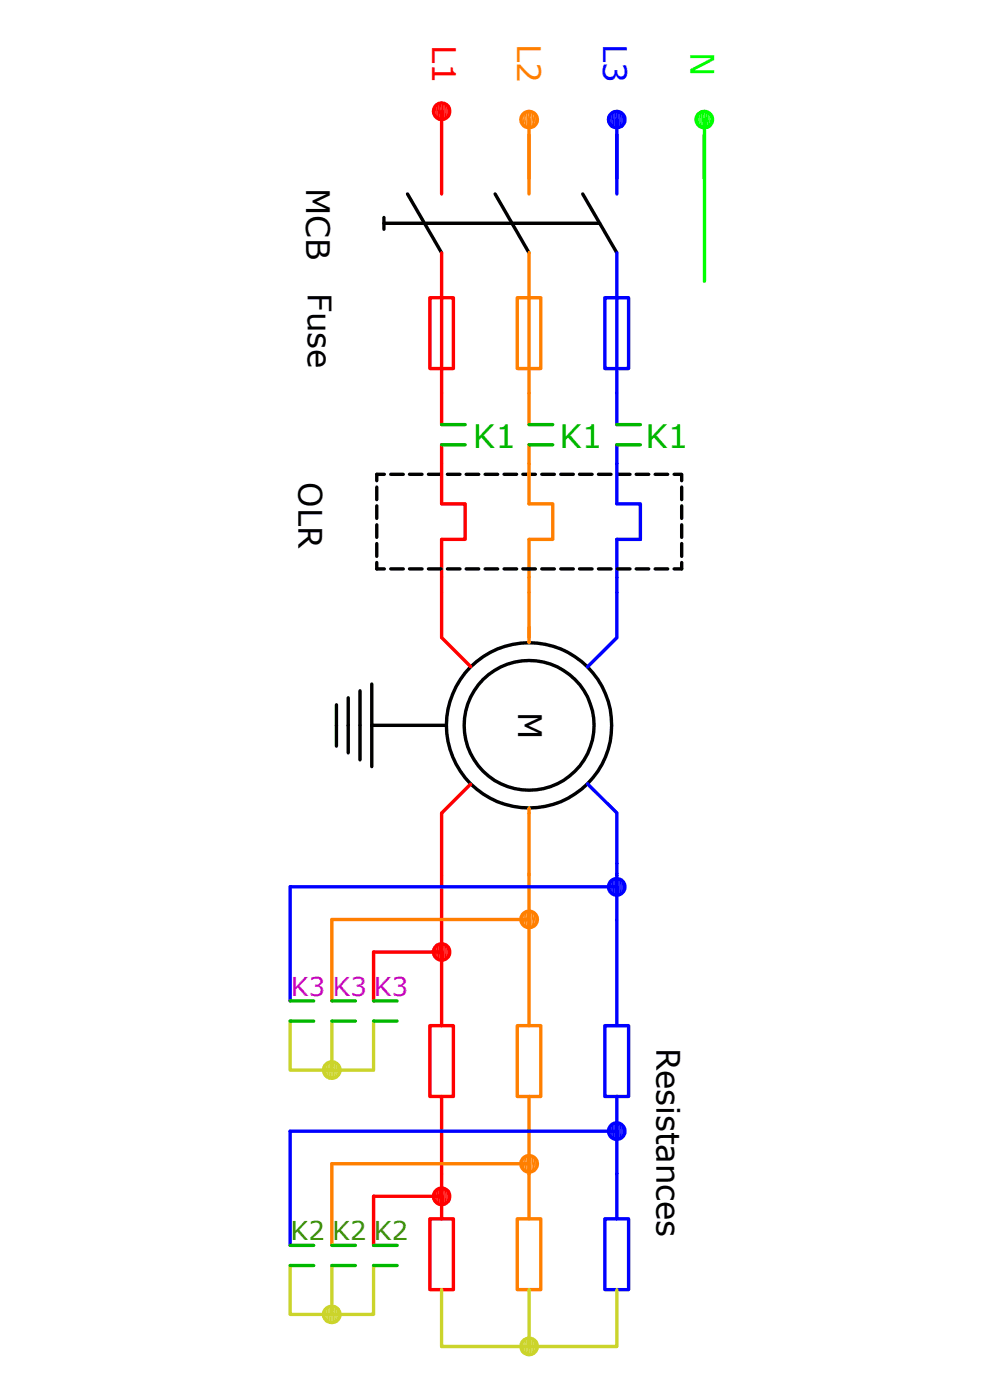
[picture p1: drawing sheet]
<svg xmlns="http://www.w3.org/2000/svg" width="210mm" height="297mm" viewBox="0 0 210 297" stroke-linecap="round" stroke-linejoin="round" font-family="sans-serif">
<defs><g id="words">
<text font-size="6.9" fill="#f00" x="91.7" y="9.6" transform="rotate(90 91.7 9.6)">L1</text>
<text font-size="6.9" fill="#ff7f00" x="109.7" y="9.4" transform="rotate(90 109.7 9.4)">L2</text>
<text font-size="6.9" fill="#00f" x="127.9" y="9.4" transform="rotate(90 127.9 9.4)">L3</text>
<text font-size="6.9" fill="#0f0" x="146.5" y="11.1" transform="rotate(90 146.5 11.1)">N</text>
<g font-size="6.9">
<text x="65" y="39.9" transform="rotate(90 65 39.9)">MCB</text>
<text x="65.3" y="62.1" transform="rotate(90 65.3 62.1)">Fuse</text>
<text x="63.3" y="102.4" transform="rotate(90 63.3 102.4)">OLR</text>
<text x="109.9" y="151" transform="rotate(90 109.9 151)">M</text>
<text x="139.3" y="222.2" transform="rotate(90 139.3 222.2)">Resistances</text>
</g>
<g font-size="6.9" fill="#00b800">
<text x="100.3" y="95">K1</text>
<text x="118.7" y="95">K1</text>
<text x="136.9" y="95">K1</text>
</g>
<g font-size="5.5" fill="#d0d">
<text x="61.7" y="211.2">K3</text>
<text x="70.5" y="211.2">K3</text>
<text x="79.3" y="211.2">K3</text>
</g>
<g font-size="5.5" fill="#449009">
<text x="61.6" y="263.1">K2</text>
<text x="70.5" y="263.1">K2</text>
<text x="79.3" y="263.1">K2</text>
</g>
</g></defs>
<g fill="none" stroke="#000" stroke-width=".72">
<path d="M81.4 46.1v2.5M81.4 47.4h45.8M86.4 41.1l7.3 12.5M105 41.1l7.2 12.5M123.6 41.1l7.3 12.5M79.9 103.3v2.7M79.9 107.3v2.7M79.9 111.3v2.7M79.9 115.3v2.7M79.9 119.3v1.4h1.6M81.5 100.6h-1.6v1.4M82.9 100.6h2.7"/>
<path d="M86.9 100.6h2.6M90.9 100.6h2.7M94.9 100.6h2.7M98.9 100.6h2.7M102.9 100.6h2.7M106.9 100.6h2.7M110.9 100.6h2.7M114.9 100.6h2.7M119 100.6h2.6M122.9 100.6h2.7M127 100.6h2.6M131 100.6h2.6"/>
<path d="M135 100.6h2.6M139 100.6h2.6M143 100.6h1.6v1.4M144.6 103.3v2.7M144.6 107.3v2.7M144.6 111.3v2.7M144.6 115.3v2.7M144.6 119.3v1.4h-1.6M82.9 120.7h2.7M86.9 120.7h2.6M90.9 120.7h2.7M94.9 120.7h2.7"/>
<path d="M98.9 120.7h2.7M102.9 120.7h2.7M106.9 120.7h2.7M110.9 120.7h2.7M114.9 120.7h2.7M119 120.7h2.6M122.9 120.7h2.7M127 120.7h2.6M131 120.7h2.6M135 120.7h2.6M139 120.7h2.6"/>
<circle cx="112.2" cy="153.9" r="17.5"/>
<circle cx="112.3" cy="153.9" r="13.8"/>
</g>
<path d="M130.9 25.4v15.7M130.9 114.4v8.1M130.9 135.3l-6.3 6.2" fill="none" stroke="#00f" stroke-width=".72"/>
<path d="M91.2 63.2h5v15h-5zM93.7 106.9h5v7.5h-5v8.1M93.7 135.3l6.2 6.1" fill="none" stroke="#f00" stroke-width=".72"/>
<path d="M112.2 25.4v15.7M112.2 114.4v8.1M112.2 133.1v3.3" fill="none" stroke="#ff7f00" stroke-width=".72"/>
<path d="M151.1 24.8v1.1z" fill="#0f0"/>
<path d="M151 24.3v2.1" fill="none" stroke="#0f0" stroke-width=".25"/>
<path d="M151.1 24.8v1.1l-.3 .5z" fill="#0f0"/>
<path d="M150.6 24v2.8" fill="none" stroke="#0f0" stroke-width=".38"/>
<g fill="#0f0">
<path d="M150 23.7l.5 .3-.5 3z"/>
<path d="M150.5 24v2.8l-.5 .2z"/>
<path d="M149.4 23.6l.6 .1-.6 3.4z"/>
<path d="M150 23.7v3.3l-.6 .1z"/>
<path d="M148.9 23.7l.5-.1-.5 3.4z"/>
<path d="M149.4 23.6v3.5l-.5-.1z"/>
<path d="M148.4 24l.5-.3-.5 3.1z"/>
<path d="M148.9 23.7v3.3l-.5-.2z"/>
</g>
<path d="M148.2 24v2.8" fill="none" stroke="#0f0" stroke-width=".42"/>
<path d="M148 24.3l-.3 1.6v-1.1z" fill="#0f0"/>
<path d="M147.9 24.3v2.1" fill="none" stroke="#0f0" stroke-width=".25"/>
<path d="M147.7 24.8v1.1z" fill="#0f0"/>
<path d="M149.4 28.6v31M149.4 25.4v12.5" fill="none" stroke="#0f0" stroke-width=".72"/>
<path d="M93.7 23.6v1.8" fill="none" stroke="#f00" stroke-width=".72"/>
<path d="M95.3 23.1v1z" fill="#f00"/>
<path d="M95.2 22.6v2" fill="none" stroke="#f00" stroke-width=".21"/>
<path d="M95.3 23.1v1l-.2 .5z" fill="#f00"/>
<path d="M94.9 22.2v2.8" fill="none" stroke="#f00" stroke-width=".42"/>
<g fill="#f00">
<path d="M94.2 21.9l.5 .3-.5 3.1z"/>
<path d="M94.7 22.2v2.8l-.5 .3z"/>
<path d="M93.7 21.8l.5 .1-.5 3.5z"/>
<path d="M94.2 21.9v3.4l-.5 .1z"/>
<path d="M93.1 21.9l.6-.1-.6 3.5z"/>
<path d="M93.7 21.8v3.6l-.6-.1z"/>
<path d="M92.7 22.2l.4-.3-.4 3.1z"/>
<path d="M93.1 21.9v3.4l-.4-.3z"/>
</g>
<path d="M92.5 22.2v2.8" fill="none" stroke="#f00" stroke-width=".38"/>
<path d="M92.3 22.6l-.3 1.5v-1z" fill="#f00"/>
<path d="M92.2 22.6v2" fill="none" stroke="#f00" stroke-width=".25"/>
<path d="M92 23.1v1z" fill="#f00"/>
<circle cx="93.7" cy="23.6" r="1.74" fill="none" stroke="#f00" stroke-width=".72"/>
<path d="M113.9 24.8v1.1z" fill="#ff7f00"/>
<path d="M113.8 24.3v2.1" fill="none" stroke="#ff7f00" stroke-width=".25"/>
<path d="M113.9 24.8v1.1l-.2 .5z" fill="#ff7f00"/>
<path d="M113.5 24v2.8" fill="none" stroke="#ff7f00" stroke-width=".38"/>
<g fill="#ff7f00">
<path d="M112.8 23.7l.5 .3-.5 3z"/>
<path d="M113.3 24v2.8l-.5 .2z"/>
<path d="M112.2 23.6l.6 .1-.6 3.4z"/>
<path d="M112.8 23.7v3.3l-.6 .1z"/>
<path d="M111.7 23.7l.5-.1-.5 3.4z"/>
<path d="M112.2 23.6v3.5l-.5-.1z"/>
<path d="M111.2 24l.5-.3-.5 3.1z"/>
<path d="M111.7 23.7v3.3l-.5-.2z"/>
</g>
<path d="M111 24v2.8" fill="none" stroke="#ff7f00" stroke-width=".38"/>
<path d="M110.8 24.3l-.2 1.6v-1.1z" fill="#ff7f00"/>
<path d="M110.7 24.3v2.1" fill="none" stroke="#ff7f00" stroke-width=".25"/>
<path d="M110.6 24.8v1.1z" fill="#ff7f00"/>
<circle cx="112.3" cy="25.3" r="1.75" fill="none" stroke="#ff7f00" stroke-width=".72"/>
<path d="M132.5 24.8v1.1z" fill="#00f"/>
<path d="M132.4 24.3v2.1" fill="none" stroke="#00f" stroke-width=".25"/>
<path d="M132.5 24.8v1.1l-.3 .5z" fill="#00f"/>
<path d="M132.1 24v2.8" fill="none" stroke="#00f" stroke-width=".38"/>
<g fill="#00f">
<path d="M131.4 23.7l.5 .3-.5 3z"/>
<path d="M131.9 24v2.8l-.5 .2z"/>
<path d="M130.9 23.6l.5 .1-.5 3.4z"/>
<path d="M131.4 23.7v3.3l-.5 .1z"/>
<path d="M130.3 23.7l.6-.1-.6 3.4z"/>
<path d="M130.9 23.6v3.5l-.6-.1z"/>
<path d="M129.8 24l.5-.3-.5 3.1z"/>
<path d="M130.3 23.7v3.3l-.5-.2z"/>
</g>
<path d="M129.6 24v2.8" fill="none" stroke="#00f" stroke-width=".38"/>
<path d="M129.4 24.3l-.2 1.6v-1.1z" fill="#00f"/>
<path d="M129.3 24.3v2.1" fill="none" stroke="#00f" stroke-width=".25"/>
<path d="M129.2 24.8v1.1z" fill="#00f"/>
<g fill="none" stroke="#00f" stroke-width=".72">
<path d="M130.9 53.6v36.5M128.3 63.2h5v15h-5zM130.9 94.4v12.5h4.9v7.5h-4.9M130.9 122.5v12.8M124.6 166.3l6.3 6.2M130.9 172.5v22.7M128.3 217.6h5v15h-5zM130.9 232.6v26M128.3 258.6h5v15h-5z"/>
<circle cx="130.8" cy="25.3" r="1.75"/>
</g>
<circle cx="149.4" cy="25.3" r="1.75" fill="none" stroke="#0f0" stroke-width=".72"/>
<path d="M93.7 23.6v17.5M93.7 53.6v36.5M93.7 94.4v12.5M93.7 122.5v12.8M99.9 166.3l-6.2 6.2v22.7M91.2 217.6h5v15h-5zM93.7 232.6v26M91.2 258.6h5v15h-5z" fill="none" stroke="#f00" stroke-width=".72"/>
<path d="M112.2 53.6v36.5M109.7 63.2h5v15h-5zM112.2 94.4v12.5h5.1v7.5h-5.1M112.2 122.5v12.8M112.2 171.4v23.8M109.7 217.6h5v15h-5zM112.2 232.6v26M109.7 258.6h5v15h-5z" fill="none" stroke="#ff7f00" stroke-width=".72"/>
<path d="M93.7 94.4h5M93.7 90.1h5M112.2 94.4h5.1M112.2 90.1h5.1M130.9 94.4h4.9M130.9 90.1h4.9" fill="none" stroke="#00b800" stroke-width=".72"/>
<path d="M71.4 149.5v8.8M73.9 148v11.7M76.4 146.6v14.6M78.9 145.1v17.5M78.9 153.9h15.8" fill="none" stroke="#000" stroke-width=".72"/>
<path d="M112.2 273.6v12.1h18.7v-12.1M93.7 285.7h18.5" fill="none" stroke="#cbd42b" stroke-width=".72"/>
<path d="M72.1 278.3v1.1z" fill="#cbd42b"/>
<path d="M71.9 277.8v2.1" fill="none" stroke="#cbd42b" stroke-width=".25"/>
<path d="M72.1 278.3v1.1l-.3 .5z" fill="#cbd42b"/>
<path d="M71.6 277.5v2.8" fill="none" stroke="#cbd42b" stroke-width=".38"/>
<g fill="#cbd42b">
<path d="M71 277.2l.4 .3-.4 3z"/>
<path d="M71.4 277.5v2.8l-.4 .2z"/>
<path d="M70.4 277.1l.6 .1-.6 3.4z"/>
<path d="M71 277.2v3.3l-.6 .1z"/>
<path d="M69.8 277.2l.6-.1-.6 3.4z"/>
<path d="M70.4 277.1v3.5l-.6-.1z"/>
<path d="M69.3 277.5l.5-.3-.5 3.1z"/>
<path d="M69.8 277.2v3.3l-.5-.2z"/>
</g>
<path d="M69.2 277.5v2.8" fill="none" stroke="#cbd42b" stroke-width=".38"/>
<path d="M69 277.8l-.3 1.6v-1.1z" fill="#cbd42b"/>
<path d="M68.8 277.8v2.1" fill="none" stroke="#cbd42b" stroke-width=".25"/>
<path d="M68.7 278.3v1.1z" fill="#cbd42b"/>
<path d="M93.7 273.6v12.1" fill="none" stroke="#cbd42b" stroke-width=".72"/>
<path d="M113.9 285.1v1.1z" fill="#cbd42b"/>
<path d="M113.8 284.6v2.1" fill="none" stroke="#cbd42b" stroke-width=".25"/>
<path d="M113.9 285.1v1.1l-.2 .5z" fill="#cbd42b"/>
<path d="M113.5 284.2v2.9" fill="none" stroke="#cbd42b" stroke-width=".38"/>
<g fill="#cbd42b">
<path d="M112.8 284l.5 .2-.5 3.1z"/>
<path d="M113.3 284.2v2.9l-.5 .2z"/>
<path d="M112.2 283.9l.6 .1-.6 3.4z"/>
<path d="M112.8 284v3.3l-.6 .1z"/>
<path d="M111.7 284l.5-.1-.5 3.4z"/>
<path d="M112.2 283.9v3.5l-.5-.1z"/>
<path d="M111.2 284.2l.5-.2-.5 3.1z"/>
<path d="M111.7 284v3.3l-.5-.2z"/>
</g>
<path d="M111 284.2v2.9" fill="none" stroke="#cbd42b" stroke-width=".38"/>
<path d="M110.8 284.6l-.2 1.6v-1.1z" fill="#cbd42b"/>
<path d="M110.7 284.6v2.1" fill="none" stroke="#cbd42b" stroke-width=".25"/>
<path d="M110.6 285.1v1.1z" fill="#cbd42b"/>
<g fill="none" stroke="#cbd42b" stroke-width=".72">
<path d="M61.6 268.5v10.3h8.8M70.4 268.5v10.3h8.8v-10.3"/>
<circle cx="70.4" cy="278.8" r="1.75"/>
<circle cx="112.2" cy="285.6" r="1.76"/>
</g>
<path d="M93.7 195.2v22.4M93.7 253.8h-14.5v10.4" fill="none" stroke="#f00" stroke-width=".72"/>
<path d="M112.2 195.2v22.4M112.2 246.9h-41.8v17.3" fill="none" stroke="#ff7f00" stroke-width=".72"/>
<path d="M130.9 195.2v22.4M130.9 240h-69.3v24.2" fill="none" stroke="#00f" stroke-width=".72"/>
<path d="M61.6 268.5h4.9M61.6 264.2h4.9M70.4 268.5h5M70.4 264.2h5M79.2 268.5h5M79.2 264.2h5" fill="none" stroke="#00b800" stroke-width=".72"/>
<path d="M95.3 253.3v1z" fill="#f00"/>
<path d="M95.2 252.8v2" fill="none" stroke="#f00" stroke-width=".21"/>
<path d="M95.3 253.3v1l-.2 .5z" fill="#f00"/>
<path d="M94.9 252.4v2.8" fill="none" stroke="#f00" stroke-width=".42"/>
<g fill="#f00">
<path d="M94.2 252.1l.5 .3-.5 3.1z"/>
<path d="M94.7 252.4v2.8l-.5 .3z"/>
<path d="M93.7 252.1h.5l-.5 3.5z"/>
<path d="M94.2 252.1v3.4l-.5 .1z"/>
<path d="M93.1 252.1h.6l-.6 3.4z"/>
<path d="M93.7 252.1v3.5l-.6-.1z"/>
<path d="M92.7 252.4l.4-.3-.4 3.1z"/>
<path d="M93.1 252.1v3.4l-.4-.3z"/>
</g>
<path d="M92.5 252.4v2.8" fill="none" stroke="#f00" stroke-width=".38"/>
<path d="M92.3 252.8l-.3 1.5v-1z" fill="#f00"/>
<path d="M92.2 252.8v2" fill="none" stroke="#f00" stroke-width=".25"/>
<path d="M92 253.3v1z" fill="#f00"/>
<circle cx="93.7" cy="253.8" r="1.74" fill="none" stroke="#f00" stroke-width=".72"/>
<path d="M113.9 246.3v1.1z" fill="#ff7f00"/>
<path d="M113.8 245.9v2" fill="none" stroke="#ff7f00" stroke-width=".25"/>
<path d="M113.9 246.3v1.1l-.2 .5z" fill="#ff7f00"/>
<path d="M113.5 245.5v2.8" fill="none" stroke="#ff7f00" stroke-width=".38"/>
<g fill="#ff7f00">
<path d="M112.8 245.2l.5 .3-.5 3.1z"/>
<path d="M113.3 245.5v2.8l-.5 .3z"/>
<path d="M112.2 245.2h.6l-.6 3.5z"/>
<path d="M112.8 245.2v3.4l-.6 .1z"/>
<path d="M111.7 245.2h.5l-.5 3.4z"/>
<path d="M112.2 245.2v3.5l-.5-.1z"/>
<path d="M111.2 245.5l.5-.3-.5 3.1z"/>
<path d="M111.7 245.2v3.4l-.5-.3z"/>
</g>
<path d="M111 245.5v2.8" fill="none" stroke="#ff7f00" stroke-width=".38"/>
<path d="M110.8 245.9l-.2 1.5v-1.1z" fill="#ff7f00"/>
<path d="M110.7 245.9v2" fill="none" stroke="#ff7f00" stroke-width=".25"/>
<path d="M110.6 246.3v1.1z" fill="#ff7f00"/>
<circle cx="112.3" cy="246.9" r="1.76" fill="none" stroke="#ff7f00" stroke-width=".72"/>
<path d="M132.5 239.4v1.1z" fill="#00f"/>
<path d="M132.4 239v2" fill="none" stroke="#00f" stroke-width=".25"/>
<path d="M132.5 239.4v1.1l-.3 .5z" fill="#00f"/>
<path d="M132.1 238.5v2.9" fill="none" stroke="#00f" stroke-width=".38"/>
<g fill="#00f">
<path d="M131.4 238.3l.5 .2-.5 3.1z"/>
<path d="M131.9 238.5v2.9l-.5 .2z"/>
<path d="M130.9 238.2l.5 .1-.5 3.4z"/>
<path d="M131.4 238.3v3.3l-.5 .1z"/>
<path d="M130.3 238.3l.6-.1-.6 3.4z"/>
<path d="M130.9 238.2v3.5l-.6-.1z"/>
<path d="M129.8 238.5l.5-.2-.5 3.1z"/>
<path d="M130.3 238.3v3.3l-.5-.2z"/>
</g>
<path d="M129.6 238.5v2.9" fill="none" stroke="#00f" stroke-width=".38"/>
<path d="M129.4 239l-.2 1.5v-1.1z" fill="#00f"/>
<path d="M129.3 239v2" fill="none" stroke="#00f" stroke-width=".25"/>
<path d="M129.2 239.4v1.1z" fill="#00f"/>
<circle cx="130.8" cy="240" r="1.75" fill="none" stroke="#00f" stroke-width=".72"/>
<path d="M72.1 226.5v1z" fill="#cbd42b"/>
<path d="M71.9 226v2" fill="none" stroke="#cbd42b" stroke-width=".25"/>
<path d="M72.1 226.5v1l-.3 .5z" fill="#cbd42b"/>
<path d="M71.6 225.6v2.8" fill="none" stroke="#cbd42b" stroke-width=".38"/>
<g fill="#cbd42b">
<path d="M71 225.3l.4 .3-.4 3.1z"/>
<path d="M71.4 225.6v2.8l-.4 .3z"/>
<path d="M70.4 225.3h.6l-.6 3.5z"/>
<path d="M71 225.3v3.4l-.6 .1z"/>
<path d="M69.8 225.3h.6l-.6 3.4z"/>
<path d="M70.4 225.3v3.5l-.6-.1z"/>
<path d="M69.3 225.6l.5-.3-.5 3.1z"/>
<path d="M69.8 225.3v3.4l-.5-.3z"/>
</g>
<path d="M69.2 225.6v2.8" fill="none" stroke="#cbd42b" stroke-width=".38"/>
<path d="M69 226l-.3 1.5v-1z" fill="#cbd42b"/>
<path d="M68.8 226v2" fill="none" stroke="#cbd42b" stroke-width=".25"/>
<path d="M68.7 226.5v1z" fill="#cbd42b"/>
<path d="M93.7 202h-14.5v10.3" fill="none" stroke="#f00" stroke-width=".72"/>
<path d="M112.2 195.1h-41.8v17.2" fill="none" stroke="#ff7f00" stroke-width=".72"/>
<path d="M130.9 188.1h-69.3v24.2" fill="none" stroke="#00f" stroke-width=".72"/>
<g fill="none" stroke="#cbd42b" stroke-width=".72">
<path d="M61.6 216.6v10.4h8.8M70.4 216.6v10.4h8.8v-10.4"/>
<circle cx="70.4" cy="227" r="1.76"/>
</g>
<path d="M61.6 216.6h4.9M61.6 212.3h4.9M70.4 216.6h5M70.4 212.3h5M79.2 216.6h5M79.2 212.3h5" fill="none" stroke="#00b800" stroke-width=".72"/>
<path d="M95.3 201.4v1.1z" fill="#f00"/>
<path d="M95.2 201v2" fill="none" stroke="#f00" stroke-width=".21"/>
<path d="M95.3 201.4v1.1l-.2 .5z" fill="#f00"/>
<path d="M94.9 200.5v2.9" fill="none" stroke="#f00" stroke-width=".42"/>
<g fill="#f00">
<path d="M94.2 200.3l.5 .2-.5 3.1z"/>
<path d="M94.7 200.5v2.9l-.5 .2z"/>
<path d="M93.7 200.2l.5 .1-.5 3.4z"/>
<path d="M94.2 200.3v3.3l-.5 .1z"/>
<path d="M93.1 200.3l.6-.1-.6 3.4z"/>
<path d="M93.7 200.2v3.5l-.6-.1z"/>
<path d="M92.7 200.5l.4-.2-.4 3.1z"/>
<path d="M93.1 200.3v3.3l-.4-.2z"/>
</g>
<path d="M92.5 200.5v2.9" fill="none" stroke="#f00" stroke-width=".38"/>
<path d="M92.3 201l-.3 1.5v-1.1z" fill="#f00"/>
<path d="M92.2 201v2" fill="none" stroke="#f00" stroke-width=".25"/>
<path d="M92 201.4v1.1z" fill="#f00"/>
<circle cx="93.7" cy="202" r="1.73" fill="none" stroke="#f00" stroke-width=".72"/>
<path d="M113.9 194.5v1.1z" fill="#ff7f00"/>
<path d="M113.8 194v2.1" fill="none" stroke="#ff7f00" stroke-width=".25"/>
<path d="M113.9 194.5v1.1l-.2 .5z" fill="#ff7f00"/>
<path d="M113.5 193.6v2.9" fill="none" stroke="#ff7f00" stroke-width=".38"/>
<g fill="#ff7f00">
<path d="M112.8 193.4l.5 .2-.5 3.1z"/>
<path d="M113.3 193.6v2.9l-.5 .2z"/>
<path d="M112.2 193.3l.6 .1-.6 3.4z"/>
<path d="M112.8 193.4v3.3l-.6 .1z"/>
<path d="M111.7 193.4l.5-.1-.5 3.4z"/>
<path d="M112.2 193.3v3.5l-.5-.1z"/>
<path d="M111.2 193.6l.5-.2-.5 3.1z"/>
<path d="M111.7 193.4v3.3l-.5-.2z"/>
</g>
<path d="M111 193.6v2.9" fill="none" stroke="#ff7f00" stroke-width=".38"/>
<path d="M110.8 194l-.2 1.6v-1.1z" fill="#ff7f00"/>
<path d="M110.7 194v2.1" fill="none" stroke="#ff7f00" stroke-width=".25"/>
<path d="M110.6 194.5v1.1z" fill="#ff7f00"/>
<circle cx="112.2" cy="195.1" r="1.76" fill="none" stroke="#ff7f00" stroke-width=".72"/>
<path d="M132.5 187.6v1.1z" fill="#00f"/>
<path d="M132.4 187.1v2.1" fill="none" stroke="#00f" stroke-width=".25"/>
<path d="M132.5 187.6v1.1l-.3 .5z" fill="#00f"/>
<path d="M132.1 186.7v2.9" fill="none" stroke="#00f" stroke-width=".38"/>
<g fill="#00f">
<path d="M131.4 186.5l.5 .2-.5 3.1z"/>
<path d="M131.9 186.7v2.9l-.5 .2z"/>
<path d="M130.9 186.4l.5 .1-.5 3.4z"/>
<path d="M131.4 186.5v3.3l-.5 .1z"/>
<path d="M130.3 186.5l.6-.1-.6 3.4z"/>
<path d="M130.9 186.4v3.5l-.6-.1z"/>
<path d="M129.8 186.7l.5-.2-.5 3.1z"/>
<path d="M130.3 186.5v3.3l-.5-.2z"/>
</g>
<path d="M129.6 186.7v2.9" fill="none" stroke="#00f" stroke-width=".38"/>
<path d="M129.4 187.1l-.2 1.6v-1.1z" fill="#00f"/>
<path d="M129.3 187.1v2.1" fill="none" stroke="#00f" stroke-width=".25"/>
<path d="M129.2 187.6v1.1z" fill="#00f"/>
<circle cx="130.8" cy="188.2" r="1.76" fill="none" stroke="#00f" stroke-width=".72"/>
<use href="#words"/>
</svg>
